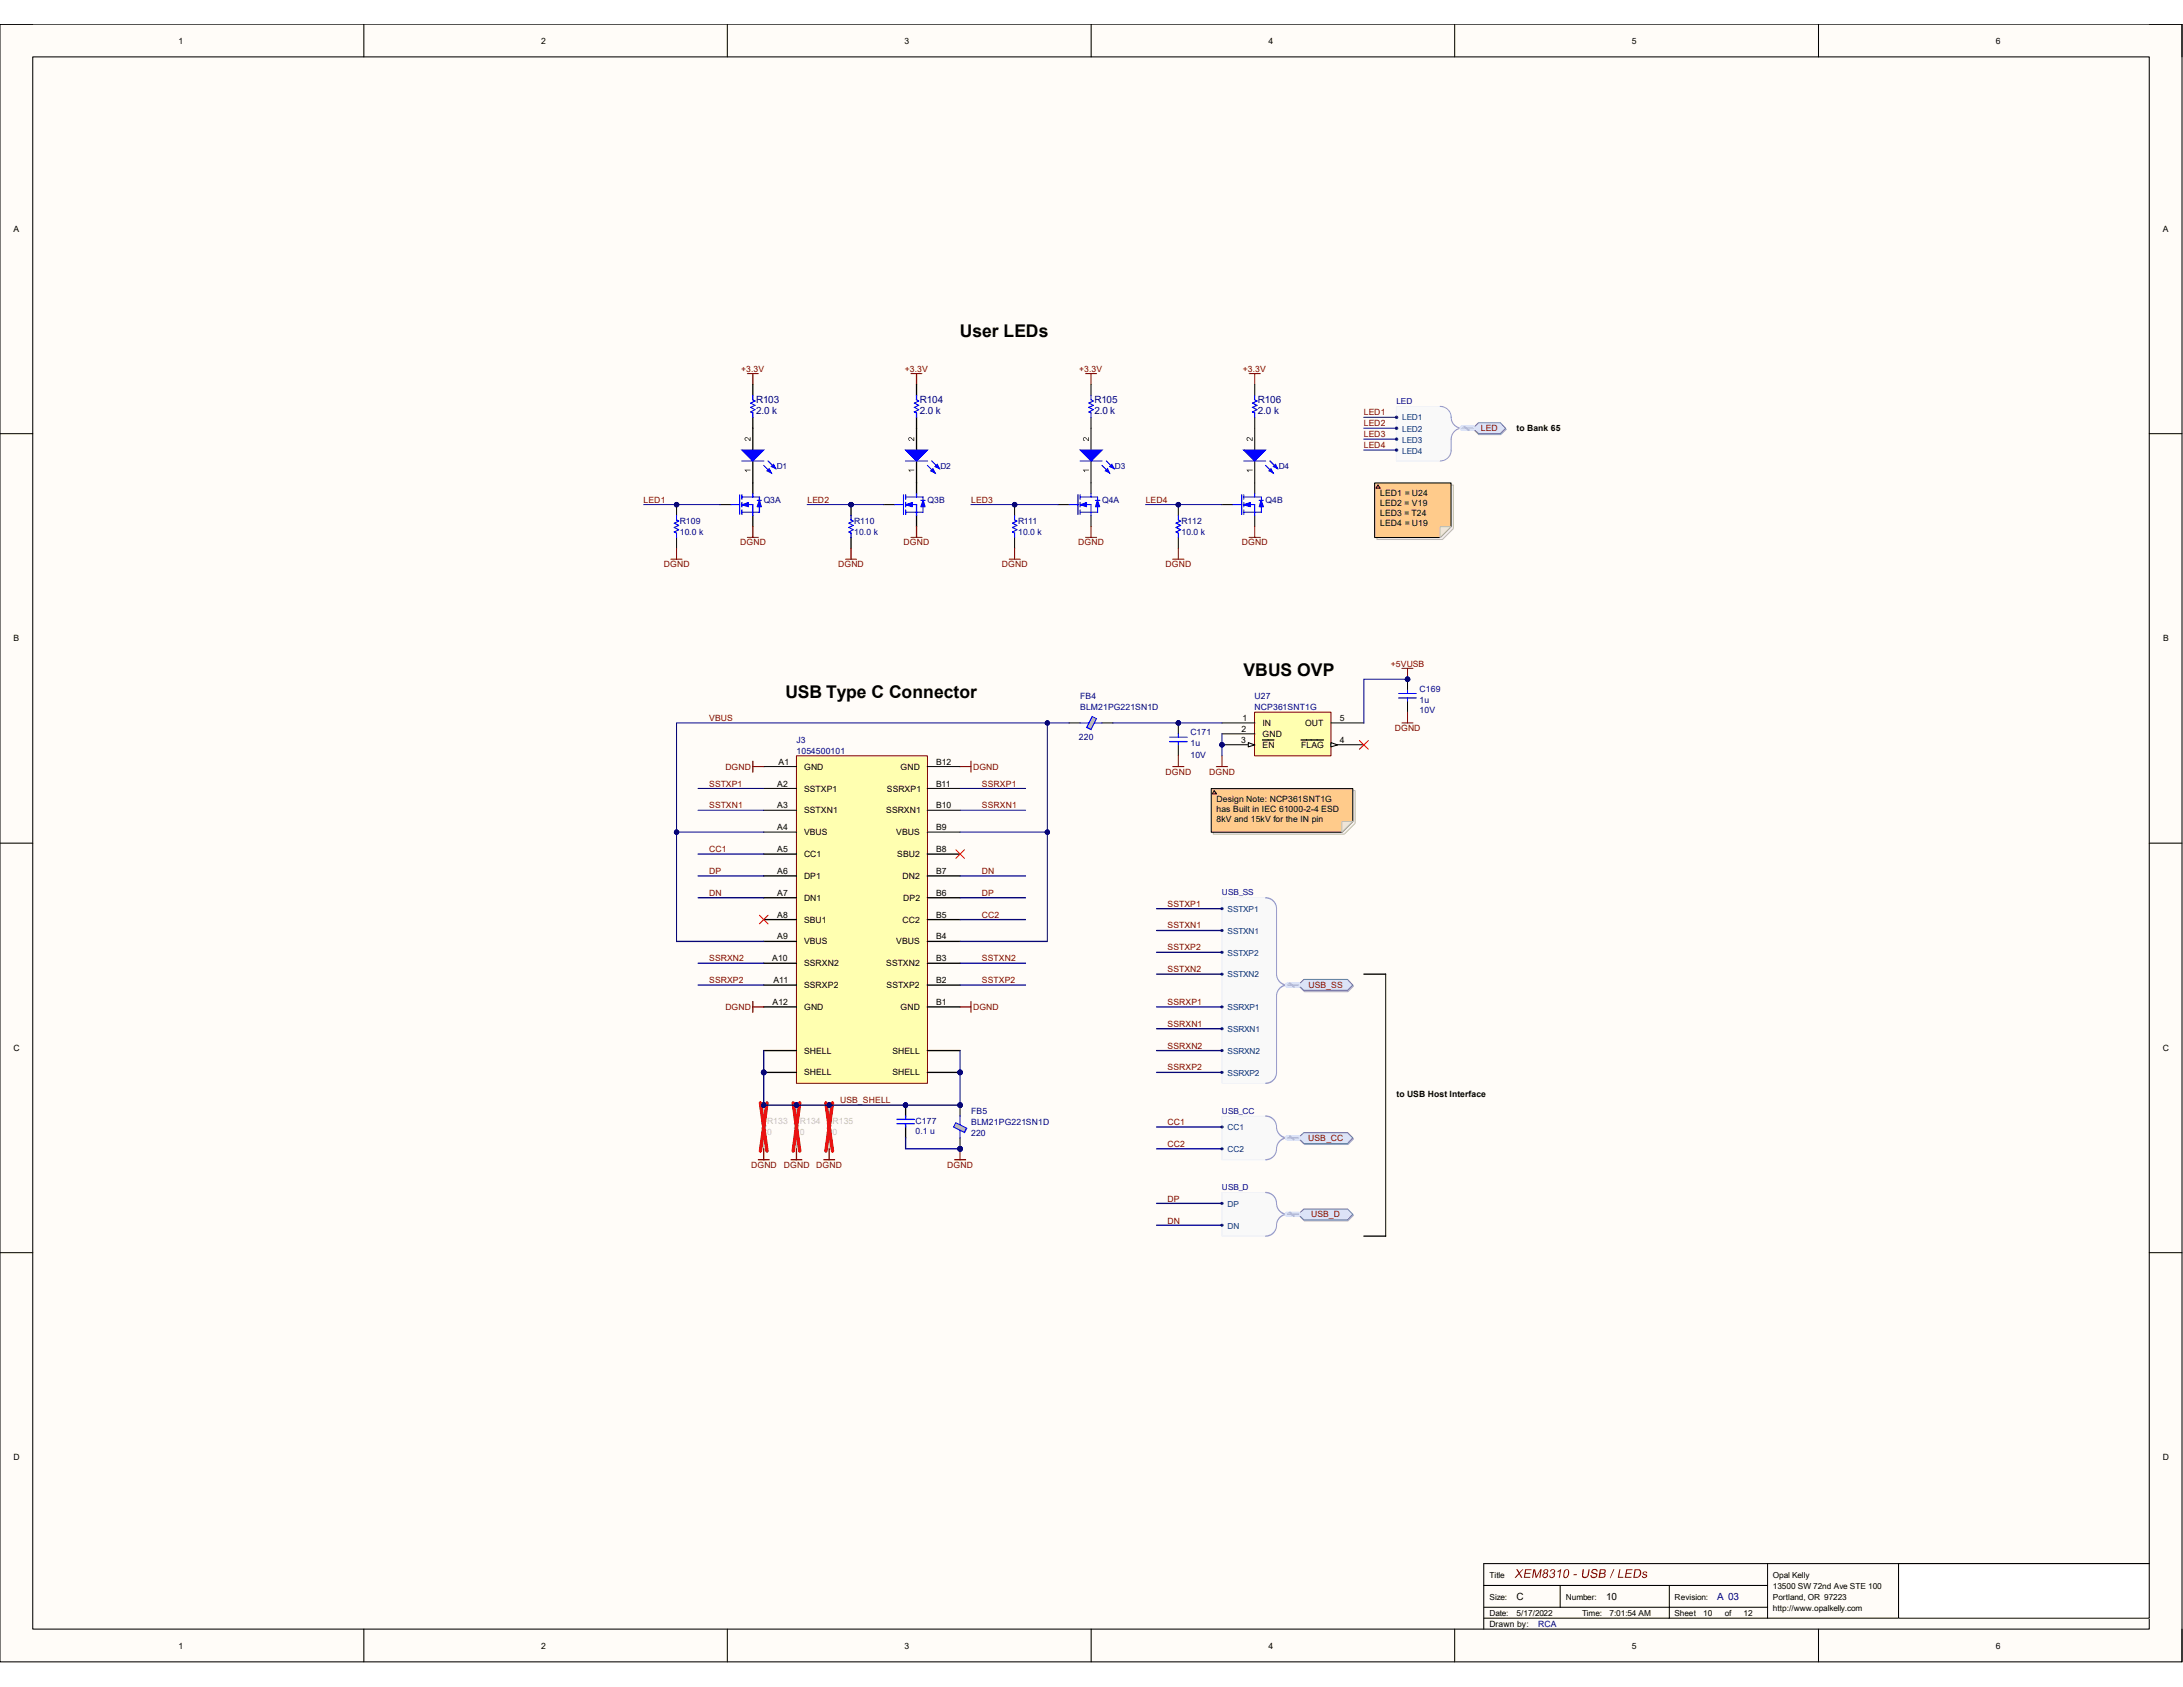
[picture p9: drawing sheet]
<svg xmlns="http://www.w3.org/2000/svg" width="279mm" height="216mm" viewBox="0 0 279 216" stroke-linecap="round" stroke-linejoin="round" font-family="sans-serif">
<defs><g id="words">
<g font-size="2.2">
<text x="122.9" y="43.2">User LEDs</text>
<text x="100.5" y="89.3">USB Type C Connector</text>
<text x="159.2" y="86.5">VBUS OVP</text>
</g>
<g font-size="1.3" fill="#000080">
<text x="96.8" y="53">2.0 k</text>
<text x="96.8" y="51.6">R103</text>
<text x="117.7" y="53">2.0 k</text>
<text x="117.7" y="51.6">R104</text>
<text x="140.1" y="53">2.0 k</text>
<text x="140.1" y="51.6">R105</text>
<text x="161" y="53">2.0 k</text>
<text x="161" y="51.6">R106</text>
<text x="219.8" y="204.8">A 03</text>
</g>
<g font-size="1.3">
<text x="194.1" y="204.8">C</text>
<text x="205.6" y="204.8">10</text>
</g>
<g font-size="1.1">
<text x="22.9" y="5.6">1</text>
<text x="69.3" y="5.6">2</text>
<text x="115.8" y="5.6">3</text>
<text x="162.3" y="5.6">4</text>
<text x="208.9" y="5.6">5</text>
<text x="255.4" y="5.6">6</text>
<text x="1.7" y="29.7">A</text>
<text x="276.8" y="29.7">A</text>
<text x="194.1" y="55.2">to Bank 65</text>
<text x="176.7" y="63.5">LED1 = U24</text>
<text x="176.7" y="64.8">LED2 = V19</text>
<text x="176.7" y="66">LED3 = T24</text>
<text x="176.7" y="67.3">LED4 = U19</text>
<text x="1.7" y="82.1">B</text>
<text x="276.9" y="82.1">B</text>
<text x="158.9" y="95.1">3</text>
<text x="158.9" y="93.7">2</text>
<text x="159" y="92.3">1</text>
<text x="161.6" y="92.9">IN</text>
<text x="161.6" y="94.3">GND</text>
<text x="161.6" y="95.7">EN</text>
<text x="166.5" y="95.7">FLAG</text>
<text x="167" y="92.9">OUT</text>
<text x="171.5" y="95.1">4</text>
<text x="171.5" y="92.3">5</text>
<text x="99.5" y="100.7">A2</text>
<text x="99.7" y="97.9">A1</text>
<text x="102.9" y="98.5">GND</text>
<text x="102.9" y="101.3">SSTXP1</text>
<text x="113.5" y="101.3">SSRXP1</text>
<text x="115.3" y="98.5">GND</text>
<text x="119.8" y="97.9">B12</text>
<text x="119.8" y="100.7">B11</text>
<text x="99.5" y="103.5">A3</text>
<text x="99.5" y="106.3">A4</text>
<text x="102.9" y="104.1">SSTXN1</text>
<text x="102.9" y="106.9">VBUS</text>
<text x="113.4" y="104.1">SSRXN1</text>
<text x="114.7" y="106.9">VBUS</text>
<text x="119.8" y="103.5">B10</text>
<text x="119.8" y="106.3">B9</text>
<text x="155.7" y="102.7">Design Note: NCP361SNT1G</text>
<text x="155.7" y="103.9">has Built in IEC 61000-2-4 ESD</text>
<text x="155.7" y="105.2">8kV and 15kV for the IN pin</text>
<text x="99.5" y="109">A5</text>
<text x="99.5" y="111.8">A6</text>
<text x="102.9" y="109.7">CC1</text>
<text x="102.9" y="112.5">DP1</text>
<text x="114.8" y="109.7">SBU2</text>
<text x="115.5" y="112.5">DN2</text>
<text x="119.8" y="109">B8</text>
<text x="119.8" y="111.8">B7</text>
<text x="99.5" y="114.6">A7</text>
<text x="99.5" y="117.4">A8</text>
<text x="102.9" y="115.3">DN1</text>
<text x="102.9" y="118.1">SBU1</text>
<text x="115.5" y="118.1">CC2</text>
<text x="115.6" y="115.3">DP2</text>
<text x="119.8" y="114.6">B6</text>
<text x="119.8" y="117.4">B5</text>
<text x="98.8" y="123">A10</text>
<text x="99" y="125.8">A11</text>
<text x="99.5" y="120.2">A9</text>
<text x="102.9" y="120.9">VBUS</text>
<text x="102.9" y="123.7">SSRXN2</text>
<text x="113.4" y="123.7">SSTXN2</text>
<text x="114.7" y="120.9">VBUS</text>
<text x="119.8" y="120.2">B4</text>
<text x="119.8" y="123">B3</text>
<text x="119.8" y="125.8">B2</text>
<text x="98.9" y="128.6">A12</text>
<text x="102.9" y="126.4">SSRXP2</text>
<text x="102.9" y="129.2">GND</text>
<text x="113.5" y="126.4">SSTXP2</text>
<text x="115.3" y="129.2">GND</text>
<text x="119.8" y="128.6">B1</text>
<text x="1.7" y="134.5">C</text>
<text x="102.9" y="137.6">SHELL</text>
<text x="102.9" y="134.8">SHELL</text>
<text x="114.2" y="137.6">SHELL</text>
<text x="114.2" y="134.8">SHELL</text>
<text x="276.8" y="134.5">C</text>
<text x="178.7" y="140.4">to USB Host Interface</text>
<text x="1.7" y="186.9">D</text>
<text x="276.8" y="186.9">D</text>
<text x="190.6" y="201.9">Title</text>
<text x="226.9" y="201.9">Opal Kelly</text>
<text x="226.9" y="203.3">13500 SW 72nd Ave STE 100</text>
<text x="190.6" y="208.3">Drawn by:</text>
<text x="190.6" y="204.7">Size:</text>
<text x="190.6" y="206.8">Date:</text>
<text x="194.1" y="206.8">5/17/2022</text>
<text x="200.4" y="204.7">Number:</text>
<text x="202.5" y="206.8">Time:</text>
<text x="206" y="206.8">7:01:54 AM</text>
<text x="214.3" y="204.7">Revision:</text>
<text x="214.3" y="206.8">Sheet</text>
<text x="218" y="206.8">10</text>
<text x="220.8" y="206.8">of</text>
<text x="223.1" y="206.8">12</text>
<text x="226.9" y="206.1">http://www.opalkelly.com</text>
<text x="226.9" y="204.7">Portland, OR 97223</text>
<text x="22.9" y="211">1</text>
<text x="69.3" y="211">2</text>
<text x="115.8" y="211">3</text>
<text x="162.3" y="211">4</text>
<text x="208.9" y="211">5</text>
<text x="255.4" y="211">6</text>
</g>
<g font-size="1.1" fill="#800000">
<text x="94.9" y="47.6">+3.3V</text>
<text x="115.8" y="47.6">+3.3V</text>
<text x="138.1" y="47.6">+3.3V</text>
<text x="159.1" y="47.6">+3.3V</text>
<text x="174.5" y="53.2">LED1</text>
<text x="174.5" y="54.6">LED2</text>
<text x="174.5" y="56">LED3</text>
<text x="174.5" y="57.4">LED4</text>
<text x="189.5" y="55.2">LED</text>
<text x="82.4" y="64.3">LED1</text>
<text x="103.3" y="64.3">LED2</text>
<text x="124.3" y="64.3">LED3</text>
<text x="146.6" y="64.3">LED4</text>
<text x="94.7" y="69.8">DGND</text>
<text x="115.7" y="69.8">DGND</text>
<text x="138" y="69.8">DGND</text>
<text x="159" y="69.8">DGND</text>
<text x="85" y="72.6">DGND</text>
<text x="107.3" y="72.6">DGND</text>
<text x="128.2" y="72.6">DGND</text>
<text x="149.2" y="72.6">DGND</text>
<text x="178" y="85.3">+5VUSB</text>
<text x="90.8" y="92.3">VBUS</text>
<text x="178.5" y="93.6">DGND</text>
<text x="90.8" y="100.7">SSTXP1</text>
<text x="92.8" y="98.5">DGND</text>
<text x="124.5" y="98.5">DGND</text>
<text x="125.7" y="100.7">SSRXP1</text>
<text x="149.2" y="99.1">DGND</text>
<text x="154.8" y="99.1">DGND</text>
<text x="90.8" y="103.5">SSTXN1</text>
<text x="125.7" y="103.5">SSRXN1</text>
<text x="90.8" y="109">CC1</text>
<text x="90.8" y="111.8">DP</text>
<text x="125.7" y="111.8">DN</text>
<text x="90.8" y="114.6">DN</text>
<text x="125.7" y="114.6">DP</text>
<text x="125.7" y="117.4">CC2</text>
<text x="149.4" y="116">SSTXP1</text>
<text x="149.4" y="118.8">SSTXN1</text>
<text x="90.8" y="123">SSRXN2</text>
<text x="90.8" y="125.8">SSRXP2</text>
<text x="125.7" y="123">SSTXN2</text>
<text x="125.7" y="125.8">SSTXP2</text>
<text x="149.4" y="121.6">SSTXP2</text>
<text x="149.4" y="124.4">SSTXN2</text>
<text x="92.8" y="129.2">DGND</text>
<text x="124.5" y="129.2">DGND</text>
<text x="149.4" y="128.6">SSRXP1</text>
<text x="149.4" y="131.4">SSRXN1</text>
<text x="167.5" y="126.4">USB_SS</text>
<text x="149.4" y="137">SSRXP2</text>
<text x="149.4" y="134.2">SSRXN2</text>
<text x="107.5" y="141.2">USB_SHELL</text>
<text x="96.1" y="149.4">DGND</text>
<text x="100.3" y="149.4">DGND</text>
<text x="104.5" y="149.4">DGND</text>
<text x="121.2" y="149.4">DGND</text>
<text x="149.4" y="144">CC1</text>
<text x="149.4" y="146.8">CC2</text>
<text x="167.4" y="146">USB_CC</text>
<text x="149.4" y="153.8">DP</text>
<text x="167.8" y="155.8">USB_D</text>
<text x="149.4" y="156.6">DN</text>
</g>
<g font-size="1.1" fill="#000080">
<text x="178.7" y="51.7">LED</text>
<text x="99.4" y="60">D1</text>
<text x="120.4" y="60">D2</text>
<text x="142.7" y="60">D3</text>
<text x="163.7" y="60">D4</text>
<text x="97.7" y="64.3">Q3A</text>
<text x="118.7" y="64.3">Q3B</text>
<text x="141.1" y="64.3">Q4A</text>
<text x="162" y="64.3">Q4B</text>
<text x="87" y="68.4">10.0 k</text>
<text x="87" y="67">R109</text>
<text x="109.3" y="68.4">10.0 k</text>
<text x="109.3" y="67">R110</text>
<text x="130.3" y="68.4">10.0 k</text>
<text x="130.3" y="67">R111</text>
<text x="151.2" y="68.4">10.0 k</text>
<text x="151.2" y="67">R112</text>
<text x="138.3" y="89.5">FB4</text>
<text x="160.6" y="89.5">U27</text>
<text x="181.7" y="89.9">1u</text>
<text x="181.7" y="88.5">C169</text>
<text x="101.9" y="95.1">J3</text>
<text x="138.1" y="94.7">220</text>
<text x="138.3" y="90.9">BLM21PG221SN1D</text>
<text x="152.4" y="95.5">1u</text>
<text x="152.4" y="94.1">C171</text>
<text x="160.6" y="90.9">NCP361SNT1G</text>
<text x="181.7" y="91.3">10V</text>
<text x="101.9" y="96.5">1054500101</text>
<text x="152.4" y="97">10V</text>
<text x="156.4" y="114.6">USB_SS</text>
<text x="117.2" y="143.8">C177</text>
<text x="124.3" y="142.6">FB5</text>
<text x="156.4" y="142.5">USB_CC</text>
<text x="117.2" y="145.1">0.1 u</text>
<text x="124.3" y="145.4">220</text>
<text x="124.3" y="144">BLM21PG221SN1D</text>
<text x="156.4" y="152.3">USB_D</text>
<text x="196.9" y="208.3">RCA</text>
</g>
<g font-size="1.1" fill="#003a70">
<text x="179.5" y="53.8">LED1</text>
<text x="179.5" y="55.2">LED2</text>
<text x="179.5" y="56.6">LED3</text>
<text x="179.5" y="58">LED4</text>
<text x="157.1" y="116.7">SSTXP1</text>
<text x="157.1" y="119.5">SSTXN1</text>
<text x="157.1" y="122.3">SSTXP2</text>
<text x="157.1" y="125.1">SSTXN2</text>
<text x="157.1" y="129.3">SSRXP1</text>
<text x="157.1" y="132.1">SSRXN1</text>
<text x="157.1" y="134.9">SSRXN2</text>
<text x="157.1" y="137.7">SSRXP2</text>
<text x="157.1" y="144.7">CC1</text>
<text x="157.1" y="147.4">CC2</text>
<text x="157.1" y="154.4">DP</text>
<text x="157.1" y="157.2">DN</text>
</g>
<g font-size="1.1" fill="#bfbebc">
<text x="98.2" y="143.8">R133</text>
<text x="102.4" y="143.8">R134</text>
<text x="106.6" y="143.8">R135</text>
<text x="98.2" y="145.2">0</text>
<text x="102.4" y="145.2">0</text>
<text x="106.6" y="145.2">0</text>
</g>
</g></defs>
<path d="M0 3.1h279.3v209.6h-279.3z" fill="#fffcf8"/>
<path d="M0 3.1h279.3v209.6h-279.3z" fill="none" stroke="#000" stroke-width=".13"/>
<path d="M4.1 7.3h271v201.2h-271z" fill="#fffcf8"/>
<g fill="none" stroke="#000" stroke-width=".13">
<path d="M0 3.1h4.2M4.2 7.3h270.9v201.2h-270.9zM46.6 3.1v4.2M93.1 3.1v4.2M139.7 3.1v4.2M186.2 3.1v4.2M232.7 3.1v4.2M275.1 3.1h4.2v4.2M0 55.5h4.2M275.1 55.5h4.2M0 107.9h4.2M275.1 107.9h4.2"/>
<path d="M0 160.3h4.2M275.1 160.3h4.2M46.6 208.5v4.2M93.1 208.5v4.2M139.7 208.5v4.2M186.2 208.5v4.2M232.7 208.5v4.2M279.3 208.5v4.2"/>
</g>
<g fill="#800000">
<path d="M194.1 200.8h.1l.3 .5 .4-.5h.1l-.5 .5 .4 .6h-.2l-.3-.4-.4 .4h-.2l.6-.6z"/>
<path d="M195.2 200.8h.8v.2h-.7v.3h.6v.1h-.7v.4h.7l-.1 .1h-.8z"/>
<path d="M196.3 200.8h.2l.1 1 .5-1h.2l-.2 1.1h-.1l.1-.9-.4 .9h-.1l-.2-.9-.2 .9h-.1z"/>
<path d="M198.4 201a.29 .29 0 0 1 .5-.1 .29 .29 0 0 1-.1 .4 .36 .36 0 0 1 .2 .5 .36 .36 0 0 1-.5 .1l-.2-.1v-.2h.1a.22 .22 0 0 0 .3 .2 .22 .22 0 0 0 .2-.2 .22 .22 0 0 0-.3-.2v-.1a.21 .21 0 0 0 .3-.2 .21 .21 0 0 0-.2-.2 .21 .21 0 0 0-.2 .2h-.1z"/>
<path d="M199.3 201.1l.5-.3-.2 1.1h-.1l.1-.9-.3 .2z"/>
<path d="M201.4 201.5h.4v.1h-.4z"/>
<path d="M202.6 200.8h.1l-.1 .7a.28 .28 0 0 0 .3 .3 .28 .28 0 0 0 .3-.3l.1-.7h.2l-.1 .7a.48 .48 0 0 1-.4 .4 .48 .48 0 0 1-.5-.2z"/>
<path d="M203.8 200.9l.1-.1a.35 .35 0 0 1 .6 .3h-.2a.26 .26 0 0 0-.3-.2 .26 .26 0 0 0-.2 .3l.2 .1a.33 .33 0 0 1 .5 .3 .33 .33 0 0 1-.4 .3 .42 .42 0 0 1-.6-.3l.2-.1v.2a.29 .29 0 0 0 .4 .1 .29 .29 0 0 0 .2-.3l-.3-.1a.3 .3 0 0 1-.3-.2 .3 .3 0 0 1 .1-.3z"/>
<path d="M206.5 200.8h.1l-.5 1.2h-.1z"/>
<path d="M207.3 200.8h.1l-.2 1h.6v.1h-.7z"/>
<path d="M208.2 200.8h.8l-.1 .2h-.6l-.1 .3h.6v.1h-.6l-.1 .4h.7v.1h-.9z"/>
<path d="M210.3 201.2h.5v.1h-.1a.17 .17 0 0 0-.2-.1 .17 .17 0 0 0-.1 .2 .29 .29 0 0 1 .4 .3 .29 .29 0 0 1-.4 .3l-.2-.2-.1-.1h.2a.18 .18 0 0 0 .2 .2 .18 .18 0 0 0 .1-.3 .3 .3 0 0 1-.3-.1 .3 .3 0 0 1 0-.3z"/>
<path d="M197.6 201v.2l.1 .1a.34 .34 0 0 0-.3 .5 .34 .34 0 0 0 .4 .2 .34 .34 0 0 0 .3-.4v-.2l-.1-.1a.3 .3 0 0 0 .1-.4l-.4-.1zM197.7 201.1a.18 .18 0 0 1 .3 0 .18 .18 0 0 1-.3 0zM197.5 201.6a.25 .25 0 0 1 .5 0 .25 .25 0 0 1-.5 0z"/>
<path d="M200.2 201l-.1 .7 .1 .2a.58 .58 0 0 0 .6-.2 .58 .58 0 0 0 0-.6 .34 .34 0 0 0-.6-.1zM200.4 200.9h.1a.54 .54 0 0 1 0 .9h-.1a.55 .55 0 0 1 0-.9z"/>
<path d="M204.8 200.8l-.2 1.1h.4a.33 .33 0 0 0 .5-.1 .33 .33 0 0 0-.2-.5h.2v-.4zM204.9 201h.2a.18 .18 0 0 1 .3 .2 .18 .18 0 0 1-.3 .1h-.2zM204.9 201.4l.4 .1v.2l-.1 .1h-.4z"/>
<path d="M209.2 200.8l-.2 1.1a.73 .73 0 0 0 .8-.1 .73 .73 0 0 0 .2-.7l-.2-.3zM209.3 201a.44 .44 0 0 1 .6 .2 .44 .44 0 0 1-.3 .6h-.4z"/>
</g>
<path d="M189.9 202.9h36.3M189.9 207.1h85.2M189.9 205.7h36.3M199.7 202.9v2.8M213.7 202.9v4.2M226.2 200.1v7M243 200.1v7M275.1 200.1h-85.2v8.4" fill="none" stroke="#000" stroke-width=".13"/>
<path d="M243 200.1h32.1v7h-32.1z" fill="#fff"/>
<path d="M243 200.1h32.1v7h-32.1z" fill="none" stroke="#000" stroke-width=".13"/>
<g fill="#800000">
<path d="M179.4 85.5h1.4l.1 .1h-1.4z"/>
<path d="M180.1 85.5l.1 .1v1.4h-.1z"/>
</g>
<circle cx="180.1" cy="86.9" r=".28" fill="#000080"/>
<circle cx="180.1" cy="86.9" r=".28" fill="none" stroke="#000080" stroke-width=".13"/>
<circle cx="180.1" cy="86.9" r=".28" fill="#000080"/>
<circle cx="180.1" cy="86.9" r=".28" fill="none" stroke="#000080" stroke-width=".13"/>
<path d="M180.1 86.9l.1 .1v1.3l-.1 .1z" fill="#000"/>
<circle cx="180.1" cy="86.9" r=".28" fill="#000080"/>
<circle cx="180.1" cy="86.9" r=".28" fill="none" stroke="#000080" stroke-width=".13"/>
<path d="M180.1 89.7h.1v1.4l-.1 .1z" fill="#000"/>
<g fill="#00f">
<path d="M179 89.3l2.3-.1v.1v.1h-2.3z"/>
<path d="M179 88.7h2.3v.1h-2.3z"/>
<path d="M180.1 88.3h.1v.5h-.1z"/>
<path d="M180.1 89.3h.1v.5h-.1z"/>
</g>
<g fill="#800000">
<path d="M179.4 92.5h1.4h.1l-1.4 .1z"/>
<path d="M180.1 91.1h.1v1.4l-.1 .1z"/>
</g>
<path d="M136.8 92.5h1.5l-1.4 .1zM141 92.5h1.5l-1.4 .1z" fill="#000"/>
<path d="M139.8 91.7l.5 .3-.6 1.4-.6-.3z" fill-rule="evenodd" fill="#c0c0c0"/>
<g fill="#00f">
<path d="M139.7 91.6l.7 .3-.7 1.6-.1-.2 .7-1.3-.5-.2-.6 1.2 .5 .3v.1l-.1-.1v.1l-.6-.3z"/>
<path d="M138.2 92.5h1.2l-1.1 .1z"/>
<path d="M140 92.5h1.1l-1 .1z"/>
</g>
<circle cx="156.4" cy="95.3" r=".27" fill="#000080"/>
<circle cx="156.4" cy="95.3" r=".28" fill="none" stroke="#000080" stroke-width=".13"/>
<path d="M160.6 91.1h9.8v5.6h-9.8z" fill="#ffffb0"/>
<path d="M160.6 91.1h9.7v5.6h-9.7z" fill="none" stroke="#800000" stroke-width=".13"/>
<path d="M156.4 92.5h4.2h.1l-4.3 .1zM156.4 93.9h4.2h.1l-4.3 .1zM156.4 95.3h4.2h.1l-4.3 .1z" fill="#000"/>
<path d="M159.8 95l.8 .3-.8 .3z" fill="#f8fcff"/>
<path d="M159.8 95l.8 .3-.8 .3z" fill="none" stroke="#000" stroke-width=".13"/>
<path d="M161.5 94.6h.8l.1 .1-.1 .1h-.7zM162.3 94.6h.7l.1 .1-.1 .1h-.7z" fill="#000"/>
<circle cx="156.4" cy="95.3" r=".27" fill="#000080"/>
<circle cx="156.4" cy="95.3" r=".28" fill="none" stroke="#000080" stroke-width=".13"/>
<path d="M170.3 95.3l4.2-.1 .1 .1-4.3 .1z" fill="#000"/>
<path d="M170.3 95l.9 .3-.9 .3z" fill="#f8fcff"/>
<path d="M170.3 95l.9 .3-.9 .3z" fill="none" stroke="#000" stroke-width=".13"/>
<path d="M166.5 94.6h.7l.1 .1-.1 .1h-.7zM167.2 94.6h.7v.1v.1h-.7zM167.8 94.6h.8l.1 .1-.1 .1h-.7zM168.5 94.6h.9l.1 .1-.1 .1h-.8zM170.3 92.5h4.2h.1l-4.3 .1z" fill="#000"/>
<path d="M174 94.8l1.1 1.1M175.1 94.8l-1.1 1.1" fill="none" stroke="#f00" stroke-width=".13"/>
<circle cx="150.8" cy="92.5" r=".28" fill="#000080"/>
<circle cx="150.8" cy="92.5" r=".28" fill="none" stroke="#000080" stroke-width=".13"/>
<path d="M150.8 92.5h.1l-.1 1.5-.1-.1zM150.8 95.3h.1l-.1 1.5-.1-.1z" fill="#000"/>
<circle cx="150.8" cy="92.5" r=".28" fill="#000080"/>
<circle cx="150.8" cy="92.5" r=".28" fill="none" stroke="#000080" stroke-width=".13"/>
<g fill="#00f">
<path d="M149.7 94.3h2.2l.1 .1h-2.3z"/>
<path d="M149.7 94.9l2.2-.1 .1 .1-.1 .1h-2.2z"/>
<path d="M150.8 94.9h.1l-.1 .5-.1-.1z"/>
<path d="M150.8 93.9h.1l-.1 .5h-.1z"/>
</g>
<g fill="#800000">
<path d="M150.1 98.1l1.4-.1 .1 .1-1.5 .1z"/>
<path d="M150.8 96.7h.1l-.1 1.5-.1-.1z"/>
<path d="M155.6 98.1l1.5-.1 .1 .1-1.5 .1z"/>
<path d="M156.4 96.6l.1 .1v1.4l-.1 .1z"/>
</g>
<circle cx="97.7" cy="137.2" r=".3" fill="#000080"/>
<circle cx="97.7" cy="137.2" r=".3" fill="none" stroke="#000080" stroke-width=".13"/>
<circle cx="122.9" cy="137.2" r=".29" fill="#000080"/>
<circle cx="122.9" cy="137.2" r=".29" fill="none" stroke="#000080" stroke-width=".13"/>
<path d="M101.9 96.7h16.8v41.9h-16.8z" fill="#ffffb0"/>
<path d="M101.9 96.7h16.8v41.9h-16.8z" fill="none" stroke="#800000" stroke-width=".13"/>
<g fill="#000">
<path d="M97.7 98.1l4.2-.1 .1 .1-4.3 .1zM118.6 98.1l4.3-.1v.1l-4.2 .1zM97.7 100.9l4.2-.1 .1 .1-4.3 .1zM97.7 103.7l4.2-.1 .1 .1-4.3 .1zM97.7 106.5l4.2-.1 .1 .1-4.3 .1zM97.7 109.2h4.2l.1 .1-.1 .1h-4.2zM97.7 112h4.2l.1 .1-.1 .1h-4.2zM97.7 114.8h4.2l.1 .1-.1 .1h-4.2zM97.7 117.6h4.2l.1 .1-.1 .1h-4.2zM118.6 100.9l4.3-.1v.1l-4.2 .1zM118.6 103.7l4.3-.1v.1l-4.2 .1zM118.6 106.5l4.3-.1v.1l-4.2 .1z"/>
<path d="M118.6 109.2h4.3v.1v.1h-4.2zM118.6 112h4.3v.1v.1h-4.2zM118.6 114.8h4.3v.1v.1h-4.2zM118.6 117.6h4.3v.1v.1h-4.2zM97.7 120.4h4.2l.1 .1-.1 .1h-4.2zM97.7 123.2h4.2l.1 .1-.1 .1h-4.2zM97.7 126h4.2l.1 .1-.1 .1h-4.2zM97.7 128.8h4.2l.1 .1h-.1h-4.2zM97.7 137.2h4.2h.1l-.1 .1h-4.2zM118.6 120.4h4.3v.1v.1h-4.2zM118.6 123.2h4.3v.1v.1h-4.2zM118.6 126h4.3v.1v.1h-4.2z"/>
<path d="M118.6 128.8h4.3v.1h-4.2z"/>
</g>
<circle cx="97.7" cy="137.2" r=".3" fill="#000080"/>
<circle cx="97.7" cy="137.2" r=".3" fill="none" stroke="#000080" stroke-width=".13"/>
<path d="M97.7 134.4h4.2l.1 .1h-.1h-4.2zM118.6 137.2h4.3v.1h-4.2z" fill="#000"/>
<circle cx="122.9" cy="137.2" r=".29" fill="#000080"/>
<circle cx="122.9" cy="137.2" r=".29" fill="none" stroke="#000080" stroke-width=".13"/>
<path d="M118.6 134.4h4.3v.1h-4.2z" fill="#000"/>
<g fill="#800000">
<path d="M96.3 97.4h.1v1.4v.1l-.1-.1z"/>
<path d="M96.3 98.1l1.4-.1 .1 .1-1.4 .1z"/>
<path d="M124.2 97.4h.1v1.5l-.1-.1z"/>
<path d="M122.8 98.1l1.5-.1v.1l-1.4 .1z"/>
</g>
<path d="M97.2 117.1l1.1 1.1M98.3 117.1l-1.1 1.1M122.3 108.8l1.1 1.1M123.4 108.8l-1.1 1.1" fill="none" stroke="#f00" stroke-width=".13"/>
<g fill="#800000">
<path d="M96.3 128.1h.1v1.4v.1l-.1-.1z"/>
<path d="M96.3 128.8h1.4l.1 .1h-.1h-1.3z"/>
<path d="M124.2 128.1h.1v1.5l-.1-.1z"/>
<path d="M122.8 128.8h1.5v.1h-1.4z"/>
</g>
<circle cx="122.9" cy="141.4" r=".29" fill="#000080"/>
<circle cx="122.9" cy="141.4" r=".29" fill="none" stroke="#000080" stroke-width=".13"/>
<circle cx="122.9" cy="147" r=".29" fill="#000080"/>
<circle cx="122.9" cy="147" r=".29" fill="none" stroke="#000080" stroke-width=".13"/>
<path d="M122.8 141.4h.1v1.5l-.1-.1z" fill="#000"/>
<circle cx="122.9" cy="141.4" r=".29" fill="#000080"/>
<circle cx="122.9" cy="141.4" r=".29" fill="none" stroke="#000080" stroke-width=".13"/>
<path d="M122.8 145.6h.1v1.5l-.1-.1z" fill="#000"/>
<circle cx="122.9" cy="147" r=".29" fill="#000080"/>
<circle cx="122.9" cy="147" r=".29" fill="none" stroke="#000080" stroke-width=".13"/>
<path d="M122.3 143.7l1.4 .7-.3 .5-1.4-.7z" fill-rule="evenodd" fill="#c0c0c0"/>
<g fill="#00f">
<path d="M122.3 143.6l1.5 .8-.3 .6-1.5-.7 .1-.1 1.3 .6 .2-.4-1.3-.6-.2 .5-.1-.1z"/>
<path d="M122.8 142.8h.1v1.2l-.1-.1z"/>
<path d="M122.8 144.6l.1 .1v1l-.1-.1z"/>
</g>
<circle cx="97.7" cy="141.4" r=".3" fill="#000080"/>
<circle cx="97.7" cy="141.4" r=".3" fill="none" stroke="#000080" stroke-width=".13"/>
<g fill="#bfbebc">
<path d="M97.7 145.6h.1v1.4l-.1 .1v-.1z"/>
<path d="M97.7 141.4h.1v1.4l-.1 .1v-.1z"/>
</g>
<circle cx="97.7" cy="141.4" r=".3" fill="#000080"/>
<circle cx="97.7" cy="141.4" r=".3" fill="none" stroke="#000080" stroke-width=".13"/>
<g fill="#bfbebc">
<path d="M97.7 145l.1 .1v.5l-.1 .1v-.1z"/>
<path d="M97.4 144.9l.4 .1v.1l-.3-.1z"/>
<path d="M97.4 144.9l.6-.3h.1l-.6 .4z"/>
<path d="M97.4 144.3l.6 .3 .1 .1-.6-.3z"/>
<path d="M97.4 144.3l.6-.3 .1 .1-.6 .3z"/>
<path d="M97.4 143.8l.6 .2 .1 .2-.6-.3z"/>
<path d="M97.4 143.8l.6-.3h.1l-.6 .4z"/>
<path d="M97.7 143.3l.4 .3-.4-.1z"/>
<path d="M97.7 142.8h.1v.6l-.1 .1v-.1z"/>
</g>
<g fill="#f00">
<path d="M98 141l.2-.1 .2 .3-.9 6.1v.2h-.2l-.2-.2z"/>
<path d="M97.2 141l.1-.1 .2 .1v.1l.9 6.2-.2 .2h-.2v-.2l-.9-6.1z"/>
</g>
<circle cx="101.9" cy="141.4" r=".3" fill="#000080"/>
<circle cx="101.9" cy="141.4" r=".3" fill="none" stroke="#000080" stroke-width=".13"/>
<g fill="#bfbebc">
<path d="M101.9 145.6h.1v1.4l-.1 .1v-.1z"/>
<path d="M101.9 141.4h.1v1.4l-.1 .1v-.1z"/>
</g>
<circle cx="101.9" cy="141.4" r=".3" fill="#000080"/>
<circle cx="101.9" cy="141.4" r=".3" fill="none" stroke="#000080" stroke-width=".13"/>
<g fill="#bfbebc">
<path d="M101.9 145l.1 .1v.5l-.1 .1v-.1z"/>
<path d="M101.6 144.9l.4 .1v.1l-.4-.1z"/>
<path d="M101.6 144.9l.6-.3h.1l-.6 .4z"/>
<path d="M101.6 144.3l.6 .3 .1 .1-.7-.3z"/>
<path d="M101.6 144.3l.6-.3 .1 .1-.6 .3z"/>
<path d="M101.6 143.8l.6 .2 .1 .2-.7-.3z"/>
<path d="M101.6 143.8l.6-.3h.1l-.6 .4z"/>
<path d="M101.9 143.3l.4 .3-.4-.1z"/>
<path d="M101.9 142.8h.1v.6l-.1 .1v-.1z"/>
</g>
<g fill="#f00">
<path d="M102.2 141l.2-.1 .2 .3-.9 6.1-.1 .2h-.1l-.2-.2z"/>
<path d="M101.4 141l.1-.1 .1 .1 .1 .1 .9 6.2-.2 .2h-.2v-.2l-.9-6.1z"/>
</g>
<circle cx="106.1" cy="141.4" r=".3" fill="#000080"/>
<circle cx="106.1" cy="141.4" r=".3" fill="none" stroke="#000080" stroke-width=".13"/>
<g fill="#bfbebc">
<path d="M106.1 145.6h.1v1.4l-.1 .1-.1-.1z"/>
<path d="M106.1 141.4h.1v1.4l-.1 .1-.1-.1z"/>
</g>
<circle cx="106.1" cy="141.4" r=".3" fill="#000080"/>
<circle cx="106.1" cy="141.4" r=".3" fill="none" stroke="#000080" stroke-width=".13"/>
<g fill="#bfbebc">
<path d="M106.1 145l.1 .1v.5l-.1 .1-.1-.1z"/>
<path d="M105.8 144.9l.4 .1v.1l-.4-.1z"/>
<path d="M105.8 144.9l.6-.3h.1l-.6 .4z"/>
<path d="M105.8 144.3l.6 .3 .1 .1-.7-.3z"/>
<path d="M105.8 144.3l.6-.3 .1 .1-.6 .3z"/>
<path d="M105.8 143.8l.6 .2v.2l-.6-.3z"/>
<path d="M105.8 143.8l.6-.3h.1l-.6 .4z"/>
<path d="M106.1 143.3l.4 .3-.4-.1z"/>
<path d="M106.1 142.8h.1v.6l-.1 .1-.1-.1z"/>
</g>
<g fill="#f00">
<path d="M106.4 141l.2-.1 .2 .3-.9 6.1-.1 .2h-.1l-.2-.2z"/>
<path d="M105.5 141l.2-.1 .1 .1 .1 .1 .9 6.2-.2 .2h-.2l-.1-.2-.8-6.1z"/>
</g>
<circle cx="115.9" cy="141.4" r=".29" fill="#000080"/>
<circle cx="115.9" cy="141.4" r=".29" fill="none" stroke="#000080" stroke-width=".13"/>
<path d="M115.9 141.4h.1v1.4l-.1 .1-.1-.1zM115.9 144.2h.1v1.4l-.1 .1-.1-.1z" fill="#000"/>
<circle cx="115.9" cy="141.4" r=".29" fill="#000080"/>
<circle cx="115.9" cy="141.4" r=".29" fill="none" stroke="#000080" stroke-width=".13"/>
<g fill="#00f">
<path d="M114.8 143.2h2.2l.1 .1h-.1h-2.2z"/>
<path d="M114.8 143.7h2.2l.1 .1-.1 .1h-2.2z"/>
<path d="M115.9 143.7l.1 .1v.4l-.1 .1-.1-.1z"/>
<path d="M115.9 142.8h.1v.5h-.1h-.1z"/>
</g>
<g fill="#800000">
<path d="M97 148.4l1.5-.1v.1v.1h-1.4z"/>
<path d="M97.7 147h.1v1.4l-.1 .1v-.1z"/>
<path d="M122.1 148.4l1.5-.1 .1 .1-.1 .1h-1.4z"/>
<path d="M122.8 147h.1v1.5l-.1-.1z"/>
</g>
<circle cx="122.9" cy="147" r=".29" fill="#000080"/>
<circle cx="122.9" cy="147" r=".29" fill="none" stroke="#000080" stroke-width=".13"/>
<g fill="#800000">
<path d="M105.4 148.3h1.4l.1 .1-.1 .1h-1.4z"/>
<path d="M106.1 147h.1v1.4l-.1 .1-.1-.1z"/>
<path d="M101.2 148.4l1.5-.1v.1v.1h-1.4z"/>
<path d="M101.9 147h.1v1.4l-.1 .1v-.1z"/>
</g>
<path d="M156.4 114.9h5.6l.7 .2 .5 .5 .2 .7v8.7l.3 .6 .7 .5-.7 .4-.3 .6v10.1l-.2 .7-.5 .6-.7 .1h-5.6z" fill="#f9f9f9"/>
<path d="M156.4 114.9h5.6l.7 .2 .5 .5 .2 .7v8.7l.3 .6 .7 .5-.7 .4-.3 .6v10.1l-.2 .7-.5 .6-.7 .1h-5.6z" fill="none" stroke="#edf2fb" stroke-width=".13"/>
<g fill="#8f9ec9">
<path d="M163.9 126.3l.4-.2 .5-.1v.1a1.41 1.41 0 0 0-1.4 1.4h-.1a1.39 1.39 0 0 1 .6-1.2z"/>
<path d="M163.4 124.6a1.41 1.41 0 0 0 1.4 1.4v.1a1.37 1.37 0 0 1-1.4-1.5z"/>
<path d="M162 114.8a1.43 1.43 0 0 1 1.4 1.5v.1a1.45 1.45 0 0 0-1.5-1.4z"/>
<path d="M162 138.6a1.41 1.41 0 0 0 1.4-1.4 1.4 1.4 0 0 1-1.5 1.5z"/>
<path d="M163.4 116.2v.1v8.4v.1z"/>
<path d="M163.4 127.4v.1v9.7v.1z"/>
</g>
<path d="M156.3 116.2h.2v.2h-.2z" fill="#003a70"/>
<path d="M156.3 116.2h.2v.2h-.2z" fill="none" stroke="#003a70" stroke-width=".13"/>
<path d="M156.3 119h.2v.2h-.2z" fill="#003a70"/>
<path d="M156.3 119h.2v.2h-.2z" fill="none" stroke="#003a70" stroke-width=".13"/>
<path d="M156.3 121.8h.2v.2h-.2z" fill="#003a70"/>
<path d="M156.3 121.8h.2v.2h-.2z" fill="none" stroke="#003a70" stroke-width=".13"/>
<path d="M156.3 124.6h.2v.2h-.2z" fill="#003a70"/>
<path d="M156.3 124.6h.2v.2h-.2z" fill="none" stroke="#003a70" stroke-width=".13"/>
<path d="M156.3 128.8h.2v.2h-.2z" fill="#003a70"/>
<path d="M156.3 128.8h.2v.2h-.2z" fill="none" stroke="#003a70" stroke-width=".13"/>
<path d="M156.3 131.6h.2v.2h-.2z" fill="#003a70"/>
<path d="M156.3 131.6h.2v.2h-.2z" fill="none" stroke="#003a70" stroke-width=".13"/>
<path d="M156.3 134.4h.2v.1h-.2z" fill="#003a70"/>
<path d="M156.3 134.4h.2v.1h-.2z" fill="none" stroke="#003a70" stroke-width=".13"/>
<path d="M156.3 137.1h.2v.2h-.2z" fill="#003a70"/>
<path d="M156.3 137.1h.2v.2h-.2z" fill="none" stroke="#003a70" stroke-width=".13"/>
<path d="M166.2 126.2l.8-.7h5.5l.7 .7-.7 .7h-5.5z" fill="#e9e9e9"/>
<path d="M166.2 126.2l.8-.7h5.5l.7 .7-.7 .7h-5.5z" fill="none" stroke="#a6acb6" stroke-width=".13"/>
<path d="M166.9 125.3h5.6l.6 .8-.6 .6h-5.6l-.7-.6z" fill-rule="evenodd" fill="#d5e4ff"/>
<path d="M166.9 125.3h5.6l.6 .8-.6 .6h-5.6l-.7-.6z" fill="none" stroke="#71809b" stroke-width=".13"/>
<path d="M156.4 142.8h5.6a1.45 1.45 0 0 1 1.4 1.8l.3 .6 .7 .4-.7 .5-.3 .6a1.41 1.41 0 0 1-1.4 1.7h-5.6z" fill="#f9f9f9"/>
<path d="M156.4 142.8h5.6a1.45 1.45 0 0 1 1.4 1.8l.3 .6 .7 .4-.7 .5-.3 .6a1.41 1.41 0 0 1-1.4 1.7h-5.6z" fill="none" stroke="#edf2fb" stroke-width=".13"/>
<g fill="#8f9ec9">
<path d="M163.9 145.8l.4-.2 .5-.1v.2a1.41 1.41 0 0 0-1.4 1.4h-.1a1.39 1.39 0 0 1 .6-1.3z"/>
<path d="M163.4 144.1v.1a1.41 1.41 0 0 0 1.4 1.4v.1a1.37 1.37 0 0 1-1.4-1.6z"/>
<path d="M162 142.7a1.43 1.43 0 0 1 1.4 1.6 1.45 1.45 0 0 0-1.5-1.4z"/>
<path d="M162 148.3a1.41 1.41 0 0 0 1.4-1.4v.1a1.4 1.4 0 0 1-1.5 1.5z"/>
</g>
<path d="M156.3 144.1h.2v.2h-.2z" fill="#003a70"/>
<path d="M156.3 144.1h.2v.2h-.2z" fill="none" stroke="#003a70" stroke-width=".13"/>
<path d="M156.3 146.9h.2v.2h-.2z" fill="#003a70"/>
<path d="M156.3 146.9h.2v.2h-.2z" fill="none" stroke="#003a70" stroke-width=".13"/>
<path d="M166.2 145h7v1.5h-7z" fill="#e9e9e9"/>
<path d="M166.2 145.8l.8-.7h5.5l.7 .7-.7 .7h-5.5z" fill="none" stroke="#a6acb6" stroke-width=".13"/>
<path d="M166.2 145.6l.7-.7h5.6l.6 .7-.6 .7h-5.6z" fill-rule="evenodd" fill="#d5e4ff"/>
<path d="M166.2 145.6l.7-.7h5.6l.6 .7-.6 .7h-5.6z" fill="none" stroke="#71809b" stroke-width=".13"/>
<path d="M156.4 152.6h5.6a1.45 1.45 0 0 1 1.4 1.7l.3 .6 .7 .5-.7 .5-.3 .6a1.41 1.41 0 0 1-1.4 1.7h-5.6z" fill="#f9f9f9"/>
<path d="M156.4 152.6h5.6a1.45 1.45 0 0 1 1.4 1.7l.3 .6 .7 .5-.7 .5-.3 .6a1.41 1.41 0 0 1-1.4 1.7h-5.6z" fill="none" stroke="#edf2fb" stroke-width=".13"/>
<g fill="#8f9ec9">
<path d="M163.9 155.6l.4-.2 .5-.1v.2a1.41 1.41 0 0 0-1.4 1.4h-.1a1.39 1.39 0 0 1 .6-1.3z"/>
<path d="M163.4 153.9v.1a1.41 1.41 0 0 0 1.4 1.3v.2a1.37 1.37 0 0 1-1.4-1.6z"/>
<path d="M162 152.5a1.43 1.43 0 0 1 1.4 1.6 1.45 1.45 0 0 0-1.5-1.4z"/>
<path d="M162 158.1a1.41 1.41 0 0 0 1.4-1.4 1.4 1.4 0 0 1-1.5 1.6z"/>
</g>
<path d="M156.3 153.9h.2v.2h-.2z" fill="#003a70"/>
<path d="M156.3 153.9h.2v.2h-.2z" fill="none" stroke="#003a70" stroke-width=".13"/>
<path d="M156.3 156.7h.2v.2h-.2z" fill="#003a70"/>
<path d="M156.3 156.7h.2v.2h-.2z" fill="none" stroke="#003a70" stroke-width=".13"/>
<path d="M166.2 155.5l.8-.6h5.5l.7 .6-.7 .8h-5.5z" fill="#e9e9e9"/>
<path d="M166.2 155.5l.8-.6h5.5l.7 .6-.7 .8h-5.5z" fill="none" stroke="#a6acb6" stroke-width=".13"/>
<path d="M166.2 155.4l.7-.7h5.6l.6 .7-.6 .7h-5.6z" fill-rule="evenodd" fill="#d5e4ff"/>
<path d="M166.2 155.4l.7-.7h5.6l.6 .7-.6 .7h-5.6z" fill="none" stroke="#71809b" stroke-width=".13"/>
<path d="M174.5 124.6h2.8l.1 .1-.1 .1h-2.8zM174.5 158.1h2.8l.1 .1-.1 .1h-2.8zM177.3 124.6l.1 .1v33.5l-.1 .1z" fill="#000"/>
<g fill="#800000">
<path d="M159.8 47.8h1.5h.1l-1.5 .1z"/>
<path d="M160.6 47.8h.1v1.4l-.1 .1z"/>
<path d="M95.6 47.8h1.5l-1.4 .1z"/>
<path d="M96.3 47.8h.1v1.4v.1l-.1-.1z"/>
<path d="M116.5 47.8h1.5h.1l-1.5 .1z"/>
<path d="M117.2 47.8h.2v1.4l-.1 .1-.1-.1z"/>
<path d="M138.9 47.8h1.4h.1l-1.5 .1z"/>
<path d="M139.6 47.8h.1v1.5l-.1-.1z"/>
</g>
<path d="M96.3 49.2h.1v1.4v.1l-.1-.1zM96.3 53.4h.1v1.4v.1l-.1-.1z" fill="#000"/>
<g fill="#00f">
<path d="M96.3 50.6h.1v.6h-.1z"/>
<path d="M96.3 51.1l.4 .2v.1l-.4-.2z"/>
<path d="M96.1 51.5l.6-.2-.1 .1-.6 .3z"/>
<path d="M96 51.5l.7 .4h-.1l-.5-.3z"/>
<path d="M96.1 52.1l.5-.3 .1 .1-.7 .3z"/>
<path d="M96 52.1l.7 .4h-.1l-.5-.3z"/>
<path d="M96 52.7l.6-.3h.1l-.6 .4z"/>
<path d="M96 52.7l.4 .2h-.1l-.2-.1z"/>
<path d="M96.3 52.8h.1v.7l-.1-.1z"/>
</g>
<path d="M117.2 49.2h.2v1.4l-.1 .1-.1-.1zM117.2 53.4h.2v1.4l-.1 .1-.1-.1z" fill="#000"/>
<g fill="#00f">
<path d="M117.2 50.6h.2v.6h-.2z"/>
<path d="M117.2 51.1h.1l.3 .3z"/>
<path d="M117 51.5l.6-.2v.1l-.6 .3z"/>
<path d="M117 51.5l.6 .4-.6-.3z"/>
<path d="M117 52.1l.6-.3v.1l-.6 .3z"/>
<path d="M117 52.1l.6 .4-.6-.3z"/>
<path d="M117 52.7l.6-.3-.5 .4z"/>
<path d="M117 52.7l.3 .1v.1l-.3-.1z"/>
<path d="M117.2 52.8h.2v.7l-.2-.1z"/>
</g>
<path d="M139.6 49.2h.1v1.5l-.1-.1zM139.6 53.4h.1v1.5l-.1-.1z" fill="#000"/>
<g fill="#00f">
<path d="M139.6 50.6h.1v.6h-.1z"/>
<path d="M139.6 51.1h.1l.3 .3h-.1z"/>
<path d="M139.3 51.5l.7-.2v.1l-.6 .2z"/>
<path d="M139.3 51.5l.7 .4h-.1l-.6-.3z"/>
<path d="M139.3 52.1l.6-.3 .1 .1-.6 .3h-.1z"/>
<path d="M139.3 52.1l.7 .4h-.1l-.6-.3z"/>
<path d="M139.3 52.7l.6-.3h.1l-.6 .4z"/>
<path d="M139.3 52.7l.4 .2-.4-.1z"/>
<path d="M139.6 52.8h.1v.7l-.1-.1z"/>
</g>
<path d="M160.6 49.1l.1 .1v1.4l-.1 .1zM160.6 53.3l.1 .1v1.4l-.1 .1z" fill="#000"/>
<g fill="#00f">
<path d="M160.6 50.5l.1 .1v.6h-.1z"/>
<path d="M160.6 51.1l.4 .3h-.2l-.3-.2z"/>
<path d="M160.3 51.5l.7-.2-.1 .1-.5 .2h-.2z"/>
<path d="M160.2 51.6l.2-.1 .6 .4h-.2z"/>
<path d="M160.3 52.1l.5-.3 .2 .1-.6 .3h-.2z"/>
<path d="M160.2 52.1h.2l.6 .4h-.2z"/>
<path d="M160.2 52.7l.6-.3h.2l-.6 .4z"/>
<path d="M160.2 52.7l.5 .2-.4-.1z"/>
<path d="M160.5 52.8h.2v.6l-.1 .1z"/>
</g>
<path d="M95.4 56a.47 .47 0 0 1 .6 .3v-.3h.1v.4h-.2a.36 .36 0 0 0-.5-.3l.1 .3-.2-.1zM96.3 54.8h.1v2.8v.1l-.1-.1zM96.3 59h.1v2.8h-.1zM95.3 60.1h.8v.1h-.6l.1 .2h-.1z" fill="#000"/>
<g fill="#00f">
<path d="M95 57.6h2.7l-1.3 1.4z"/>
<path d="M98.2 60.2l.3-.2 .2 .5z"/>
<path d="M98.7 59.7l.3-.3 .3 .6z"/>
</g>
<g fill="#00f">
<path d="M94.8 57.5h.2v.1v-.1l1.4 1.4 1.2-1.2h-2.6v-.2h2.9l-1.5 1.6z"/>
<path d="M97.7 59.5h.1l1 1-.1 .1z"/>
<path d="M98.3 58.9l1.1 1.1h-.2l-.9-.9z"/>
<path d="M98 60.3l.5-.4 .4 .8-.2-.1-.3-.5-.1 .1 .5 .3-.1 .1z"/>
<path d="M98.6 59.7l.4-.4 .4 .8-.2-.1-.2-.5-.2 .2 .5 .2v.1z"/>
<path d="M94.9 59l2.8-.1 .1 .1-2.8 .1z"/>
</g>
<path d="M116.3 56h.3l.3 .3v-.3h.1v.4h-.1a.39 .39 0 0 0-.6-.3l.1 .2h.1v.1l-.2-.1zM117.2 54.8h.2v2.8l-.1 .1-.1-.1zM117.2 59h.2v2.8h-.1h-.1zM116.2 60.1h.8v.1h-.6l.1 .2z" fill="#000"/>
<g fill="#00f">
<path d="M115.9 57.6h2.8l-1.4 1.4z"/>
<path d="M119.1 60.2l.3-.2 .3 .5z"/>
<path d="M119.7 59.7l.3-.3 .2 .6z"/>
</g>
<g fill="#00f">
<path d="M115.7 57.5h.2v.1l.1-.1 1.3 1.4 1.2-1.2h-2.6v-.2h3l-1.6 1.6z"/>
<path d="M118.6 59.5h.1l1 1.1z"/>
<path d="M119.2 58.9l1.1 1.1-.1 .1-1-1z"/>
<path d="M119 60.3l.4-.4 .4 .8-.1-.2-.1 .1-.2-.5-.1 .1 .4 .3-.1 .1z"/>
<path d="M119.5 59.7l.5-.4 .4 .8-.2-.1-.3-.5-.1 .2 .5 .2-.1 .1z"/>
<path d="M115.9 59l2.8-.1 .1 .1-2.9 .1z"/>
</g>
<path d="M138.7 56h.3l.3 .3v-.3h.1v.4h-.2a.39 .39 0 0 0-.5-.3v.2h.2l-.1 .1-.2-.1zM139.6 54.8h.1v2.9l-.1-.1zM139.6 59h.1v2.8h-.1zM138.6 60.1h.8v.1h-.6l.1 .2h-.1z" fill="#000"/>
<g fill="#00f">
<path d="M138.3 57.6h2.8l-1.4 1.4z"/>
<path d="M141.5 60.2l.2-.2 .3 .5z"/>
<path d="M142 59.7l.3-.3 .3 .6z"/>
</g>
<g fill="#00f">
<path d="M138.1 57.5h.2v.1v-.1l1.4 1.4 1.2-1.2h-2.6v-.2h2.9l-1.5 1.6z"/>
<path d="M141 59.5h.1l1 1.1z"/>
<path d="M141.6 58.9l1 1.1-1-.9z"/>
<path d="M141.8 59.9l.4 .8-.2-.2-.1 .1-.2-.5-.1 .1 .4 .3v.1l-.6-.3z"/>
<path d="M142.3 59.3l.4 .8-.2-.1-.2-.5-.1 .2 .4 .2-.1 .1-.6-.3z"/>
<path d="M138.2 59l2.9-.1v.1l-2.8 .1z"/>
</g>
<path d="M159.6 56h.2l.4 .3v-.3h.1v.4h-.1a.39 .39 0 0 0-.6-.3l.2 .3-.2-.1zM160.6 54.7l.1 .1v2.8l-.1 .1zM160.6 58.9l.1 .1v2.8h-.1zM159.6 60.1h.7v.1h-.6l.1 .2h-.1z" fill="#000"/>
<g fill="#00f">
<path d="M159.2 57.6h2.8l-1.4 1.4z"/>
<path d="M162.4 60.2l.3-.2 .3 .5z"/>
<path d="M163 59.7l.2-.3 .3 .6z"/>
</g>
<g fill="#00f">
<path d="M159 57.5h.2v.1l.1-.1 1.3 1.4 1.2-1.2h-2.6l.1-.2-.1 .1v-.1h2.9l-1.5 1.6z"/>
<path d="M161.9 59.5h.2l.9 1.1h-.1z"/>
<path d="M162.5 58.9h.1l1 1.1-1.1-.9z"/>
<path d="M162.7 59.9l.4 .8-.1-.2-.1 .1-.3-.5-.1 .1 .5 .3-.1 .1-.6-.3z"/>
<path d="M163.3 59.3l.4 .8-.3-.1-.2-.5-.1 .2 .4 .2v.1l-.6-.3z"/>
<path d="M159.2 58.9h2.8l.1 .1-2.9 .1z"/>
</g>
<path d="M113.1 64.5h1.4l.1 .1h-1.5zM117.2 61.7l.2 .1v1.4h-.1h-.1zM117.2 65.9l.2 .1v1.4h-.1h-.1z" fill="#000"/>
<g fill="#00f">
<path d="M115.9 63.6l1.4-.1 .1 .1-1.5 .1z"/>
<path d="M115.9 64.5h1.4l.1 .1h-1.5z"/>
<path d="M115.9 65.5h1.4l.1 .1h-1.5z"/>
<path d="M117.2 64.5l.2 .1v1.4h-.1h-.1z"/>
<path d="M115.6 63.3h.1v2.5l-.1 .1z"/>
<path d="M115.9 63.3h.1v.6l-.1 .1-.1-.1z"/>
<path d="M115.9 64.2l.1 .1v.6h-.1h-.1z"/>
<path d="M115.9 65.2l.1 .1v.5l-.1 .1-.1-.1z"/>
<path d="M114.5 64.5h1.1l.1 .1h-1.2z"/>
</g>
<path d="M115.9 64.6l.9-.3v.6z" fill="#00f"/>
<path d="M115.9 64.6l.9-.3v.6z" fill="none" stroke="#00f" stroke-width=".13"/>
<g fill="#00f">
<path d="M117.2 63.1l.2 .1v.4l-.1 .1-.1-.1z"/>
<path d="M117.2 65.5h1v.1h-.9z"/>
<path d="M118.1 64h.1v1.6h-.1z"/>
<path d="M117.8 64h.7l-.1 .1h-.5z"/>
</g>
<path d="M118.2 64l.2 .9h-.5z" fill="#00f"/>
<path d="M118.2 64l.2 .9h-.5z" fill="none" stroke="#00f" stroke-width=".13"/>
<g fill="#00f">
<path d="M117.2 63.6l1-.1v.1l-.9 .1z"/>
<path d="M118.1 63.6h.1v.5l-.1-.1z"/>
</g>
<path d="M92.1 64.5h1.5v.1h-1.4zM96.3 61.7l.1 .1v1.4h-.1zM96.3 65.9l.1 .1v1.4h-.1z" fill="#000"/>
<g fill="#00f">
<path d="M94.9 63.6l1.5-.1v.1l-1.4 .1z"/>
<path d="M94.9 64.5h1.5v.1h-1.4z"/>
<path d="M94.9 65.5h1.5v.1h-1.4z"/>
<path d="M96.3 64.5l.1 .1v1.4h-.1z"/>
<path d="M94.7 63.2v.1v2.5v.1z"/>
<path d="M94.9 63.3h.1v.6v.1l-.1-.1z"/>
<path d="M94.9 64.2l.1 .1v.6h-.1z"/>
<path d="M94.9 65.2l.1 .1v.5v.1l-.1-.1z"/>
<path d="M93.5 64.5h1.2v.1h-1.1z"/>
</g>
<path d="M95 64.6l.8-.3v.6z" fill="#00f"/>
<path d="M95 64.6l.8-.3v.6z" fill="none" stroke="#00f" stroke-width=".13"/>
<g fill="#00f">
<path d="M96.3 63.1l.1 .1v.4v.1l-.1-.1z"/>
<path d="M96.3 65.5h.9l.1 .1h-.9z"/>
<path d="M97.1 64h.2v1.6h-.1h-.1z"/>
<path d="M96.9 64h.6v.1h-.6z"/>
</g>
<path d="M97.2 64l.3 .9h-.6z" fill="#00f"/>
<path d="M97.2 64l.3 .9h-.6z" fill="none" stroke="#00f" stroke-width=".13"/>
<g fill="#00f">
<path d="M96.3 63.6l.9-.1 .1 .1-.9 .1z"/>
<path d="M97.1 63.6h.2v.4l-.1 .1-.1-.1z"/>
</g>
<path d="M156.4 64.5h1.4l.1 .1h-1.5zM160.6 61.7l.1 .1v1.4h-.1zM160.6 65.9l.1 .1v1.4h-.1z" fill="#000"/>
<g fill="#00f">
<path d="M159.2 63.5h1.4l.1 .1-1.5 .1z"/>
<path d="M159.2 64.5h1.4l.1 .1h-1.5z"/>
<path d="M159.2 65.5h1.4l.1 .1h-1.5z"/>
<path d="M160.6 64.5l.1 .1v1.4h-.1z"/>
<path d="M158.9 63.3h.1v2.5l-.1 .1-.1-.1z"/>
<path d="M159.2 63.2l.1 .1v.6l-.1 .1z"/>
<path d="M159.2 64.2l.1 .1v.6h-.1z"/>
<path d="M159.2 65.2l.1 .1v.5l-.1 .1z"/>
<path d="M157.8 64.5h1.1l.1 .1h-1.2z"/>
</g>
<path d="M159.2 64.6l.8-.3v.6z" fill="#00f"/>
<path d="M159.2 64.6l.8-.3v.6z" fill="none" stroke="#00f" stroke-width=".13"/>
<g fill="#00f">
<path d="M160.6 63.1l.1 .1v.4l-.1 .1z"/>
<path d="M160.6 65.5h.8l.1 .1h-.9z"/>
<path d="M161.4 64h.1v1.6h-.1z"/>
<path d="M161.1 64h.7l-.1 .1h-.5z"/>
</g>
<path d="M161.4 64l.3 .9h-.5z" fill="#00f"/>
<path d="M161.4 64l.3 .9h-.5z" fill="none" stroke="#00f" stroke-width=".13"/>
<g fill="#00f">
<path d="M160.6 63.5h.8l.1 .1-.9 .1z"/>
<path d="M161.4 63.6h.1v.4l-.1 .1z"/>
</g>
<path d="M135.4 64.5h1.5v.1h-1.4zM139.6 61.7l.1 .1v1.4h-.1zM139.6 65.9l.1 .1v1.4h-.1z" fill="#000"/>
<g fill="#00f">
<path d="M138.2 63.6l1.5-.1v.1l-1.4 .1z"/>
<path d="M138.2 64.5h1.5v.1h-1.4z"/>
<path d="M138.2 65.5h1.5v.1h-1.4z"/>
<path d="M139.6 64.5l.1 .1v1.4h-.1z"/>
<path d="M137.9 63.3h.1v2.5v.1l-.1-.1z"/>
<path d="M138.2 63.3h.1v.7l-.1-.1z"/>
<path d="M138.2 64.2l.1 .1v.6h-.1z"/>
<path d="M138.2 65.2l.1 .1v.6l-.1-.1z"/>
<path d="M136.8 64.5h1.2v.1h-1.1z"/>
</g>
<path d="M138.3 64.6l.8-.3v.6z" fill="#00f"/>
<path d="M138.3 64.6l.8-.3v.6z" fill="none" stroke="#00f" stroke-width=".13"/>
<g fill="#00f">
<path d="M139.6 63.1h.1v.6l-.1-.1z"/>
<path d="M139.6 65.5h.9v.1h-.8z"/>
<path d="M140.4 64h.1v1.6z"/>
<path d="M140.1 64h.7v.1h-.6z"/>
</g>
<path d="M140.5 64l.3 .9h-.6z" fill="#00f"/>
<path d="M140.5 64l.3 .9h-.6z" fill="none" stroke="#00f" stroke-width=".13"/>
<g fill="#00f">
<path d="M139.6 63.6l.9-.1v.1l-.8 .1z"/>
<path d="M140.5 63.5v.1v.4v.1z"/>
</g>
<g fill="#800000">
<path d="M159.8 68.7h1.5l.1 .1h-1.5z"/>
<path d="M160.6 67.3l.1 .1v1.4h-.1z"/>
<path d="M116.5 68.7h1.5l.1 .1h-1.5z"/>
<path d="M117.2 67.3l.2 .1v1.4h-.1h-.1z"/>
<path d="M95.6 68.7h1.5v.1h-1.4z"/>
<path d="M96.3 67.3l.1 .1v1.4h-.1z"/>
<path d="M138.9 68.7h1.4l.1 .1h-1.5z"/>
<path d="M139.6 67.3l.1 .1v1.4h-.1z"/>
</g>
<circle cx="86.6" cy="64.6" r=".28" fill="#000080"/>
<circle cx="86.6" cy="64.6" r=".28" fill="none" stroke="#000080" stroke-width=".13"/>
<path d="M86.5 64.5l.2 .1v1.4h-.1z" fill="#000"/>
<circle cx="86.6" cy="64.6" r=".28" fill="#000080"/>
<circle cx="86.6" cy="64.6" r=".28" fill="none" stroke="#000080" stroke-width=".13"/>
<path d="M86.5 68.7l.2 .1v1.4h-.1z" fill="#000"/>
<g fill="#00f">
<path d="M86.5 65.9l.2 .1v.5l-.1 .1z"/>
<path d="M86.6 66.5l.3 .1v.2l-.4-.2z"/>
<path d="M86.3 66.9l.6-.3v.2l-.6 .2z"/>
<path d="M86.2 66.9h.1l.6 .3v.1h-.1z"/>
<path d="M86.3 67.4l.5-.2 .1 .1-.6 .3z"/>
<path d="M86.2 67.5l.1-.1 .6 .3v.1l-.1 .1z"/>
<path d="M86.2 68.1l.6-.4 .1 .1v.1l-.6 .3z"/>
<path d="M86.2 68l.5 .2-.2 .1-.2-.1z"/>
<path d="M86.5 68.2h.2l-.1 .6h-.1z"/>
</g>
<circle cx="108.9" cy="64.6" r=".29" fill="#000080"/>
<circle cx="108.9" cy="64.6" r=".29" fill="none" stroke="#000080" stroke-width=".13"/>
<path d="M108.9 64.5l.1 .1v1.4h-.1h-.1z" fill="#000"/>
<circle cx="108.9" cy="64.6" r=".29" fill="#000080"/>
<circle cx="108.9" cy="64.6" r=".29" fill="none" stroke="#000080" stroke-width=".13"/>
<path d="M108.9 68.7l.1 .1v1.4h-.1h-.1z" fill="#000"/>
<g fill="#00f">
<path d="M108.9 65.9l.1 .1v.5l-.1 .1-.1-.1z"/>
<path d="M108.8 66.5h.2l.3 .2-.1 .1z"/>
<path d="M108.6 66.9l.7-.3-.1 .2-.6 .2z"/>
<path d="M108.6 66.9l.7 .4h-.1l-.6-.3z"/>
<path d="M108.6 67.4l.6-.2h.1l-.7 .4z"/>
<path d="M108.6 67.4l.7 .4-.1 .1-.6-.4z"/>
<path d="M108.6 68.1l.6-.4 .1 .1-.6 .4z"/>
<path d="M108.6 68l.4 .2-.1 .1-.3-.1z"/>
<path d="M108.8 68.2h.2v.6h-.2z"/>
</g>
<circle cx="129.9" cy="64.6" r=".28" fill="#000080"/>
<circle cx="129.9" cy="64.6" r=".28" fill="none" stroke="#000080" stroke-width=".13"/>
<path d="M129.8 64.5l.1 .1v1.4h-.1z" fill="#000"/>
<circle cx="129.9" cy="64.6" r=".28" fill="#000080"/>
<circle cx="129.9" cy="64.6" r=".28" fill="none" stroke="#000080" stroke-width=".13"/>
<path d="M129.8 68.7l.1 .1v1.4h-.1z" fill="#000"/>
<g fill="#00f">
<path d="M129.8 65.9l.1 .1v.6l-.1-.1z"/>
<path d="M129.8 66.5h.1l.3 .2-.1 .1z"/>
<path d="M129.5 66.9l.7-.3v.2l-.6 .2z"/>
<path d="M129.6 66.9l.6 .4h-.1l-.6-.3z"/>
<path d="M129.5 67.4l.7-.2-.6 .4z"/>
<path d="M129.6 67.4l.6 .4-.1 .1-.6-.3z"/>
<path d="M129.5 68l.6-.3 .1 .1-.6 .4z"/>
<path d="M129.5 68l.4 .2h-.4z"/>
<path d="M129.8 68.2h.1v.6h-.1z"/>
</g>
<circle cx="150.8" cy="64.6" r=".28" fill="#000080"/>
<circle cx="150.8" cy="64.6" r=".28" fill="none" stroke="#000080" stroke-width=".13"/>
<path d="M150.8 64.5l.1 .1-.1 1.4h-.1z" fill="#000"/>
<circle cx="150.8" cy="64.6" r=".28" fill="#000080"/>
<circle cx="150.8" cy="64.6" r=".28" fill="none" stroke="#000080" stroke-width=".13"/>
<path d="M150.8 68.7l.1 .1-.1 1.4h-.1z" fill="#000"/>
<g fill="#00f">
<path d="M150.8 65.9l.1 .1-.1 .6-.1-.1z"/>
<path d="M150.8 66.5l.4 .2-.2 .1-.2-.2z"/>
<path d="M150.5 66.9l.7-.3-.1 .2-.5 .2h-.1z"/>
<path d="M150.5 66.9h.1l.6 .4h-.2z"/>
<path d="M150.5 67.4l.5-.2h.2l-.7 .4z"/>
<path d="M150.5 67.5l.1-.1 .6 .4-.2 .1z"/>
<path d="M150.5 68.1l.5-.4 .2 .1-.6 .4z"/>
<path d="M150.5 68l.4 .2h-.4z"/>
<path d="M150.7 68.2h.2l-.1 .6h-.1z"/>
</g>
<g fill="#800000">
<path d="M108.2 71.5h1.4l.1 .1h-1.5z"/>
<path d="M108.9 70.1l.1 .1v1.4h-.1h-.1z"/>
<path d="M150.1 71.5h1.4l.1 .1h-1.5z"/>
<path d="M150.8 70.1l.1 .1-.1 1.4h-.1z"/>
<path d="M129.1 71.5h1.5v.1h-1.4z"/>
<path d="M129.8 70.1l.1 .1v1.4h-.1z"/>
<path d="M85.8 71.5h1.5v.1h-1.4z"/>
<path d="M86.5 70.1l.2 .1v1.4h-.1z"/>
</g>
<path d="M178.7 52h5.6a1.41 1.41 0 0 1 1.4 1.8l.4 .6 .7 .4-.7 .5-.4 .5v1.8l-.2 .7-.5 .5-.7 .2h-5.6z" fill="#f9f9f9"/>
<path d="M178.7 52h5.6a1.41 1.41 0 0 1 1.4 1.8l.4 .6 .7 .4-.7 .5-.4 .5v1.8l-.2 .7-.5 .5-.7 .2h-5.6z" fill="none" stroke="#edf2fb" stroke-width=".13"/>
<g fill="#8f9ec9">
<path d="M186.3 55l.4-.2 .4-.1 .1 .1a1.45 1.45 0 0 0-1.4 1.5h-.1a1.47 1.47 0 0 1 .6-1.3z"/>
<path d="M185.7 53.4h.1a1.41 1.41 0 0 0 1.4 1.4 1.36 1.36 0 0 1-1.5-1.4z"/>
<path d="M184.3 52a1.41 1.41 0 0 1 1.5 1.5h-.1a1.49 1.49 0 0 0-1.4-1.5z"/>
<path d="M185.7 57.6h.1a1.36 1.36 0 0 1-1.5 1.4 1.39 1.39 0 0 0 1.4-1.4z"/>
<path d="M185.7 56.2h.1v1.4l-.1 .1z"/>
</g>
<path d="M178.6 53.3h.2v.2h-.2z" fill="#003a70"/>
<path d="M178.6 53.3h.2v.2h-.2z" fill="none" stroke="#003a70" stroke-width=".13"/>
<path d="M178.6 54.7h.2v.2h-.2z" fill="#003a70"/>
<path d="M178.6 54.7h.2v.2h-.2z" fill="none" stroke="#003a70" stroke-width=".13"/>
<path d="M178.6 56.1h.2v.2h-.2z" fill="#003a70"/>
<path d="M178.6 56.1h.2v.2h-.2z" fill="none" stroke="#003a70" stroke-width=".13"/>
<path d="M178.6 57.5h.2v.2h-.2z" fill="#003a70"/>
<path d="M178.6 57.5h.2v.2h-.2z" fill="none" stroke="#003a70" stroke-width=".13"/>
<path d="M189.3 54.2h2.8l.7 .7-.7 .7h-2.8l-.7-.7z" fill="#e9e9e9"/>
<path d="M189.3 54.2h2.8l.7 .7-.7 .7h-2.8l-.7-.7z" fill="none" stroke="#a6acb6" stroke-width=".13"/>
<path d="M188.5 54.8l.7-.7h2.8l.7 .7-.7 .7h-2.8z" fill-rule="evenodd" fill="#d5e4ff"/>
<path d="M188.5 54.8l.7-.7h2.8l.7 .7-.7 .7h-2.8z" fill="none" stroke="#71809b" stroke-width=".13"/>
<g fill="#000080">
<path d="M174.5 86.9h5.6l.1 .1h-5.6v5.5l-.1 .1z"/>
<circle cx="180.1" cy="86.9" r=".28"/>
</g>
<circle cx="180.1" cy="86.9" r=".28" fill="none" stroke="#000080" stroke-width=".13"/>
<g fill="#000080">
<path d="M142.4 92.5h14h.1l-14 .1z"/>
<circle cx="150.8" cy="92.5" r=".28"/>
</g>
<circle cx="150.8" cy="92.5" r=".28" fill="none" stroke="#000080" stroke-width=".13"/>
<g fill="#000080">
<path d="M156.4 93.9h.1v2.8l-.1 .1z"/>
<circle cx="156.4" cy="95.3" r=".27"/>
</g>
<circle cx="156.4" cy="95.3" r=".28" fill="none" stroke="#000080" stroke-width=".13"/>
<g fill="#000080">
<path d="M122.8 100.9l8.5-.1v.1l-8.4 .1z"/>
<path d="M89.3 100.9l8.4-.1 .1 .1-8.4 .1z"/>
<path d="M122.8 103.7l8.5-.1v.1l-8.4 .1z"/>
<path d="M89.3 103.7l8.4-.1 .1 .1-8.4 .1z"/>
<path d="M122.8 106.5l11.3-.1v.1l-11.2 .1z"/>
<circle cx="134.1" cy="106.5" r=".28"/>
</g>
<circle cx="134.1" cy="106.5" r=".28" fill="none" stroke="#000080" stroke-width=".13"/>
<g fill="#000080">
<path d="M86.5 106.5l11.2-.1 .1 .1-11.2 .1z"/>
<circle cx="86.6" cy="106.5" r=".27"/>
</g>
<circle cx="86.6" cy="106.5" r=".27" fill="none" stroke="#000080" stroke-width=".13"/>
<g fill="#000080">
<path d="M89.3 109.2h8.4l.1 .1-.1 .1h-8.3z"/>
<path d="M89.3 112h8.4l.1 .1-.1 .1h-8.3z"/>
<path d="M122.8 112h8.5v.1v.1h-8.4z"/>
<path d="M122.8 114.8h8.5v.1v.1h-8.4z"/>
<path d="M89.3 114.8h8.4l.1 .1-.1 .1h-8.3z"/>
<path d="M122.8 117.6h8.5v.1v.1h-8.4z"/>
<path d="M86.5 92.5h50.4l-50.2 .1v27.8h11l.1 .1-.1 .1h-11.2z"/>
<circle cx="86.6" cy="106.5" r=".27"/>
</g>
<circle cx="86.6" cy="106.5" r=".27" fill="none" stroke="#000080" stroke-width=".13"/>
<circle cx="134" cy="92.5" r=".28" fill="#000080"/>
<circle cx="134" cy="92.5" r=".28" fill="none" stroke="#000080" stroke-width=".13"/>
<g fill="#000080">
<path d="M134 92.5h.1v28.1h-11.2l-.1-.1 .1-.1h11.1z"/>
<circle cx="134.1" cy="106.5" r=".28"/>
</g>
<circle cx="134.1" cy="106.5" r=".28" fill="none" stroke="#000080" stroke-width=".13"/>
<circle cx="134" cy="92.5" r=".28" fill="#000080"/>
<circle cx="134" cy="92.5" r=".28" fill="none" stroke="#000080" stroke-width=".13"/>
<g fill="#000080">
<path d="M89.3 123.2h8.4l.1 .1-.1 .1h-8.3z"/>
<path d="M122.8 123.2h8.5v.1v.1h-8.4z"/>
<path d="M122.8 126h8.5v.1v.1h-8.4z"/>
<path d="M89.3 126h8.4l.1 .1-.1 .1h-8.3z"/>
<path d="M97.7 134.4l.1 .1v6.9h25v-6.9l.1-.1v7.1h-25.2z"/>
<circle cx="97.7" cy="137.2" r=".3"/>
</g>
<circle cx="97.7" cy="137.2" r=".3" fill="none" stroke="#000080" stroke-width=".13"/>
<circle cx="97.7" cy="141.4" r=".3" fill="#000080"/>
<circle cx="97.7" cy="141.4" r=".3" fill="none" stroke="#000080" stroke-width=".13"/>
<circle cx="101.9" cy="141.4" r=".3" fill="#000080"/>
<circle cx="101.9" cy="141.4" r=".3" fill="none" stroke="#000080" stroke-width=".13"/>
<circle cx="106.1" cy="141.4" r=".3" fill="#000080"/>
<circle cx="106.1" cy="141.4" r=".3" fill="none" stroke="#000080" stroke-width=".13"/>
<circle cx="115.9" cy="141.4" r=".29" fill="#000080"/>
<circle cx="115.9" cy="141.4" r=".29" fill="none" stroke="#000080" stroke-width=".13"/>
<circle cx="122.9" cy="141.4" r=".29" fill="#000080"/>
<circle cx="122.9" cy="141.4" r=".29" fill="none" stroke="#000080" stroke-width=".13"/>
<circle cx="122.9" cy="137.2" r=".29" fill="#000080"/>
<circle cx="122.9" cy="137.2" r=".29" fill="none" stroke="#000080" stroke-width=".13"/>
<g fill="#000080">
<path d="M115.9 145.6h.1v1.3h6.9v.2h-7.1z"/>
<circle cx="122.9" cy="147" r=".29"/>
</g>
<circle cx="122.9" cy="147" r=".29" fill="none" stroke="#000080" stroke-width=".13"/>
<g fill="#000080">
<path d="M148 124.6h8.4l.1 .1-.1 .1h-8.4z"/>
<path d="M148 121.8h8.4l.1 .1-.1 .1h-8.4z"/>
<path d="M148 131.6h8.4l.1 .1h-.1h-8.4z"/>
<path d="M148 128.8h8.4l.1 .1h-.1h-8.4z"/>
<path d="M148 116.2h8.4l.1 .1-.1 .1h-8.4z"/>
<path d="M148 119h8.4l.1 .1-.1 .1h-8.4z"/>
<path d="M148 134.4h8.4l.1 .1h-.1h-8.4z"/>
<path d="M148 137.2h8.4h.1l-.1 .1h-8.4z"/>
<path d="M148 144.2l8.4-.1 .1 .1-.1 .1h-8.4z"/>
<path d="M148 147l8.4-.1 .1 .1-.1 .1h-8.4z"/>
<path d="M148 154l8.4-.1 .1 .1-.1 .1h-8.4z"/>
<path d="M148 156.7h8.4l.1 .1-.1 .1h-8.4z"/>
<path d="M82.3 64.5h9.9v.1h-9.8z"/>
<circle cx="86.6" cy="64.6" r=".28"/>
</g>
<circle cx="86.6" cy="64.6" r=".28" fill="none" stroke="#000080" stroke-width=".13"/>
<g fill="#000080">
<path d="M124.2 64.5h11.3v.1h-11.2z"/>
<circle cx="129.9" cy="64.6" r=".28"/>
</g>
<circle cx="129.9" cy="64.6" r=".28" fill="none" stroke="#000080" stroke-width=".13"/>
<g fill="#000080">
<path d="M146.6 64.5h9.8l.1 .1h-9.9z"/>
<circle cx="150.8" cy="64.6" r=".28"/>
</g>
<circle cx="150.8" cy="64.6" r=".28" fill="none" stroke="#000080" stroke-width=".13"/>
<g fill="#000080">
<path d="M103.3 64.5h9.8l.1 .1h-9.9z"/>
<circle cx="108.9" cy="64.6" r=".29"/>
</g>
<circle cx="108.9" cy="64.6" r=".29" fill="none" stroke="#000080" stroke-width=".13"/>
<g fill="#000080">
<path d="M174.5 53.4l4.2-.1 .1 .1-4.3 .1z"/>
<path d="M174.5 54.8l4.2-.1 .1 .1-4.3 .1z"/>
<path d="M174.5 56.2l4.2-.1 .1 .1-4.3 .1z"/>
<path d="M174.5 57.6l4.2-.1 .1 .1-4.3 .1z"/>
</g>
<path d="M164.5 125.9l.3-.2 1.6 .1a.32 .32 0 0 1 .1 .3 .32 .32 0 0 1-.1 .3h-1.6a.35 .35 0 0 1-.3-.5z" fill="#cbdaff"/>
<g fill="#adbce7">
<path d="M165 125.8l.1-.1 .6 .5v.2h-.1l-.6-.5z"/>
<path d="M164.8 126h1.4v.1v.1h-1.4z"/>
</g>
<path d="M164.5 145.4l.3-.1h1.4a.34 .34 0 0 1 .3 .3 .34 .34 0 0 1-.3 .4h-1.4a.34 .34 0 0 1-.3-.6z" fill="#cbdaff"/>
<g fill="#adbce7">
<path d="M165 145.3h.1l.6 .5v.1l-.1 .1-.6-.5z"/>
<path d="M164.8 145.5h1.4v.1v.1h-1.4z"/>
</g>
<path d="M164.5 155.2l.3-.1h1.4a.34 .34 0 0 1 .3 .3 .34 .34 0 0 1-.3 .3h-1.4a.34 .34 0 0 1-.3-.5z" fill="#cbdaff"/>
<g fill="#adbce7">
<path d="M165 155.1h.1l.6 .5v.1h-.1l-.6-.5z"/>
<path d="M164.8 155.3h1.4v.1v.1h-1.4z"/>
</g>
<path d="M187 54.5l1.5-.1a.36 .36 0 0 1 .3 .4 .36 .36 0 0 1-.3 .4h-1.4a.36 .36 0 0 1-.3-.3 .36 .36 0 0 1 .2-.4z" fill="#cbdaff"/>
<g fill="#adbce7">
<path d="M187.3 54.5h.2l.5 .5v.1h-.1l-.6-.4z"/>
<path d="M187.1 54.8l1.4-.1 .1 .1-1.5 .1z"/>
</g>
<path d="M155.3 101.2h18.1v4.2l-1.4 1.4h-16.7z" fill="#f5f2ed"/>
<path d="M155.3 101.2h18.1v4.2l-1.4 1.4h-16.7z" fill="none" stroke="#bfbdba" stroke-width=".13"/>
<path d="M155 100.9h18.1v4.2l-1.4 1.4h-16.7z" fill-rule="evenodd" fill="#ffcb8b"/>
<path d="M155 100.9h18.1v4.2l-1.4 1.4h-16.7z" fill="none" stroke="#000" stroke-width=".13"/>
<path d="M171.7 105.1h1.4l-1.4 1.4z" fill="#f2e5d5"/>
<path d="M171.7 105.1h1.4l-1.4 1.4z" fill="none" stroke="#bfbdba" stroke-width=".13"/>
<path d="M155.4 101.2l.3 .4h-.5z" fill="#ffa26f"/>
<path d="M155.4 101.2l.3 .4h-.5z" fill="none" stroke="#300" stroke-width=".13"/>
<path d="M176.2 62.1h9.8v5.5l-1.4 1.4h-8.4z" fill="#f5f2ed"/>
<path d="M176.2 62.1h9.8v5.5l-1.4 1.4h-8.4z" fill="none" stroke="#bfbdba" stroke-width=".13"/>
<path d="M175.9 61.8h9.8v5.6l-1.4 1.4h-8.4z" fill-rule="evenodd" fill="#ffcb8b"/>
<path d="M175.9 61.8h9.8v5.6l-1.4 1.4h-8.4z" fill="none" stroke="#000" stroke-width=".13"/>
<path d="M184.3 67.4h1.4l-1.4 1.4z" fill="#f2e5d5"/>
<path d="M184.3 67.4h1.4l-1.4 1.4z" fill="none" stroke="#bfbdba" stroke-width=".13"/>
<path d="M176.4 62.1l.3 .4h-.6z" fill="#ffa26f"/>
<path d="M176.4 62.1l.3 .4h-.6z" fill="none" stroke="#300" stroke-width=".13"/>
<use href="#words"/>
</svg>
